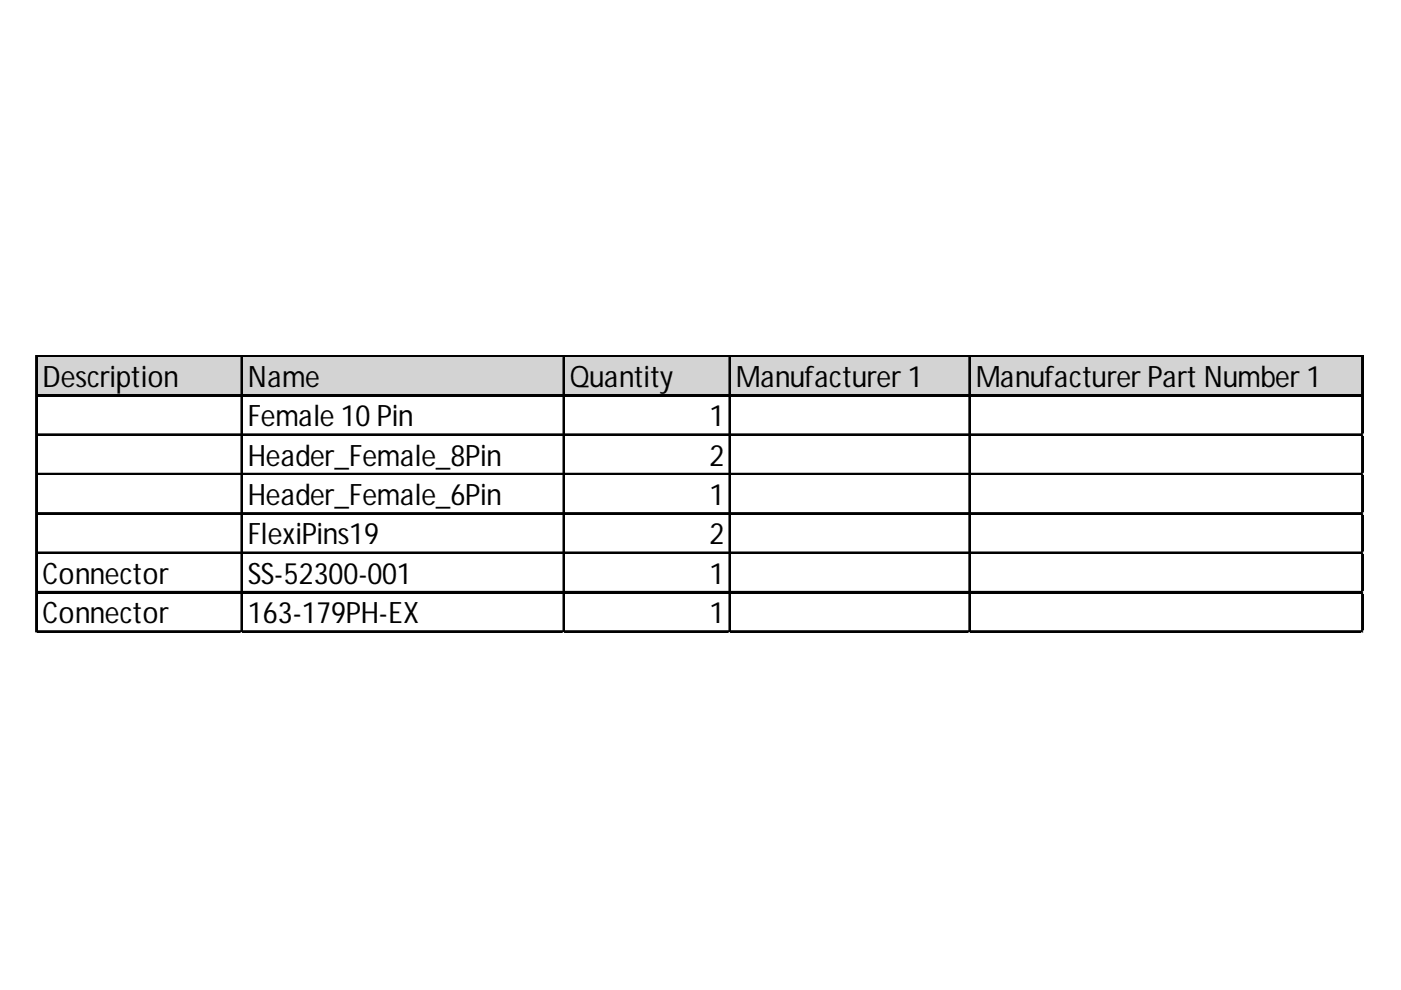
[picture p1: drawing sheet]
<svg xmlns="http://www.w3.org/2000/svg" width="297mm" height="210mm" viewBox="0 0 297 210" stroke-linecap="round" stroke-linejoin="round" font-family="sans-serif">
<defs><g id="words">
<g font-size="6.3">
<text x="9" y="82">Description</text>
<text x="52.6" y="82">Name</text>
<text x="120.8" y="82">Quantity</text>
<text x="156" y="82">Manufacturer1</text>
<text x="206.9" y="82">ManufacturerPart Number1</text>
<text x="52.6" y="90.4">Female 10 Pin</text>
<text x="150.4" y="90.4">1</text>
<text x="52.6" y="98.7">Header_Female_8Pin</text>
<text x="150.4" y="98.7">2</text>
<text x="52.6" y="107.1">Header_Female_6Pin</text>
<text x="150.4" y="107.1">1</text>
<text x="52.6" y="115.4">FlexiPins19</text>
<text x="150.4" y="115.4">2</text>
<text x="9" y="123.8">Connector</text>
<text x="52.6" y="123.8">SS-52300-001</text>
<text x="150.4" y="123.8">1</text>
<text x="9" y="132.1">Connector</text>
<text x="52.6" y="132.1">163-179PH-EX</text>
<text x="150.4" y="132.1">1</text>
</g>
</g></defs>
<path d="M7.9 75.7h281.2v8.4h-281.2z" fill="#d3d3d3"/>
<g fill="none" stroke="#000" stroke-width=".35">
<path d="M7.6 75.4v58.7M7.8 75.4v58.7M8 75.4h281.1M8 75.5h281.1M51.2 75.7v58.4M51.3 75.7v58.4M119.4 75.7v58.4M119.6 75.7v58.4M154.6 75.7v58.4M154.8 75.7v58.4M205.5 75.7v58.4M205.7 75.7v58.4"/>
<path d="M288.7 75.7v58.4M288.9 75.7v58.4M8 83.7h281.1M8 83.9h281.1M8 92.1h281.1M8 92.2h281.1M8 100.4h281.1M8 100.6h281.1M8 108.8h281.1M8 108.9h281.1M8 117.1h281.1M8 117.3h281.1"/>
<path d="M8 125.5h281.1M8 125.6h281.1M8 133.8h281.1M8 134h281.1"/>
</g>
<path d="M7.6 134.1v.1" fill="none" stroke="#e0e0e0" stroke-width=".35"/>
<path d="M7.6 134.1l.4 .1z" fill="#e0e0e0"/>
<path d="M51.2 134.1v.1" fill="none" stroke="#e0e0e0" stroke-width=".35"/>
<path d="M51.2 134.1l.3 .1z" fill="#e0e0e0"/>
<path d="M119.4 134.1v.1" fill="none" stroke="#e0e0e0" stroke-width=".35"/>
<path d="M119.4 134.1l.4 .1z" fill="#e0e0e0"/>
<path d="M154.6 134.1v.1" fill="none" stroke="#e0e0e0" stroke-width=".35"/>
<path d="M154.6 134.1l.4 .1z" fill="#e0e0e0"/>
<path d="M205.5 134.1v.1" fill="none" stroke="#e0e0e0" stroke-width=".35"/>
<path d="M205.5 134.1l.3 .1z" fill="#e0e0e0"/>
<path d="M288.7 134.1v.1" fill="none" stroke="#e0e0e0" stroke-width=".35"/>
<path d="M288.7 134.1l.4 .1z" fill="#e0e0e0"/>
<path d="M289.1 92.1h.1" fill="none" stroke="#e0e0e0" stroke-width=".35"/>
<path d="M289.1 92.1v.3z" fill="#e0e0e0"/>
<path d="M289.1 100.4h.1" fill="none" stroke="#e0e0e0" stroke-width=".35"/>
<path d="M289.1 100.4v.4z" fill="#e0e0e0"/>
<path d="M289.1 108.8h.1" fill="none" stroke="#e0e0e0" stroke-width=".35"/>
<path d="M289.1 108.8v.3z" fill="#e0e0e0"/>
<path d="M289.1 117.1h.1" fill="none" stroke="#e0e0e0" stroke-width=".35"/>
<path d="M289.1 117.1v.4z" fill="#e0e0e0"/>
<path d="M289.1 125.5h.1" fill="none" stroke="#e0e0e0" stroke-width=".35"/>
<path d="M289.1 125.5v.3z" fill="#e0e0e0"/>
<path d="M289.1 133.8h.1" fill="none" stroke="#e0e0e0" stroke-width=".35"/>
<path d="M289.1 133.8v.3z" fill="#e0e0e0"/>
<use href="#words"/>
</svg>
